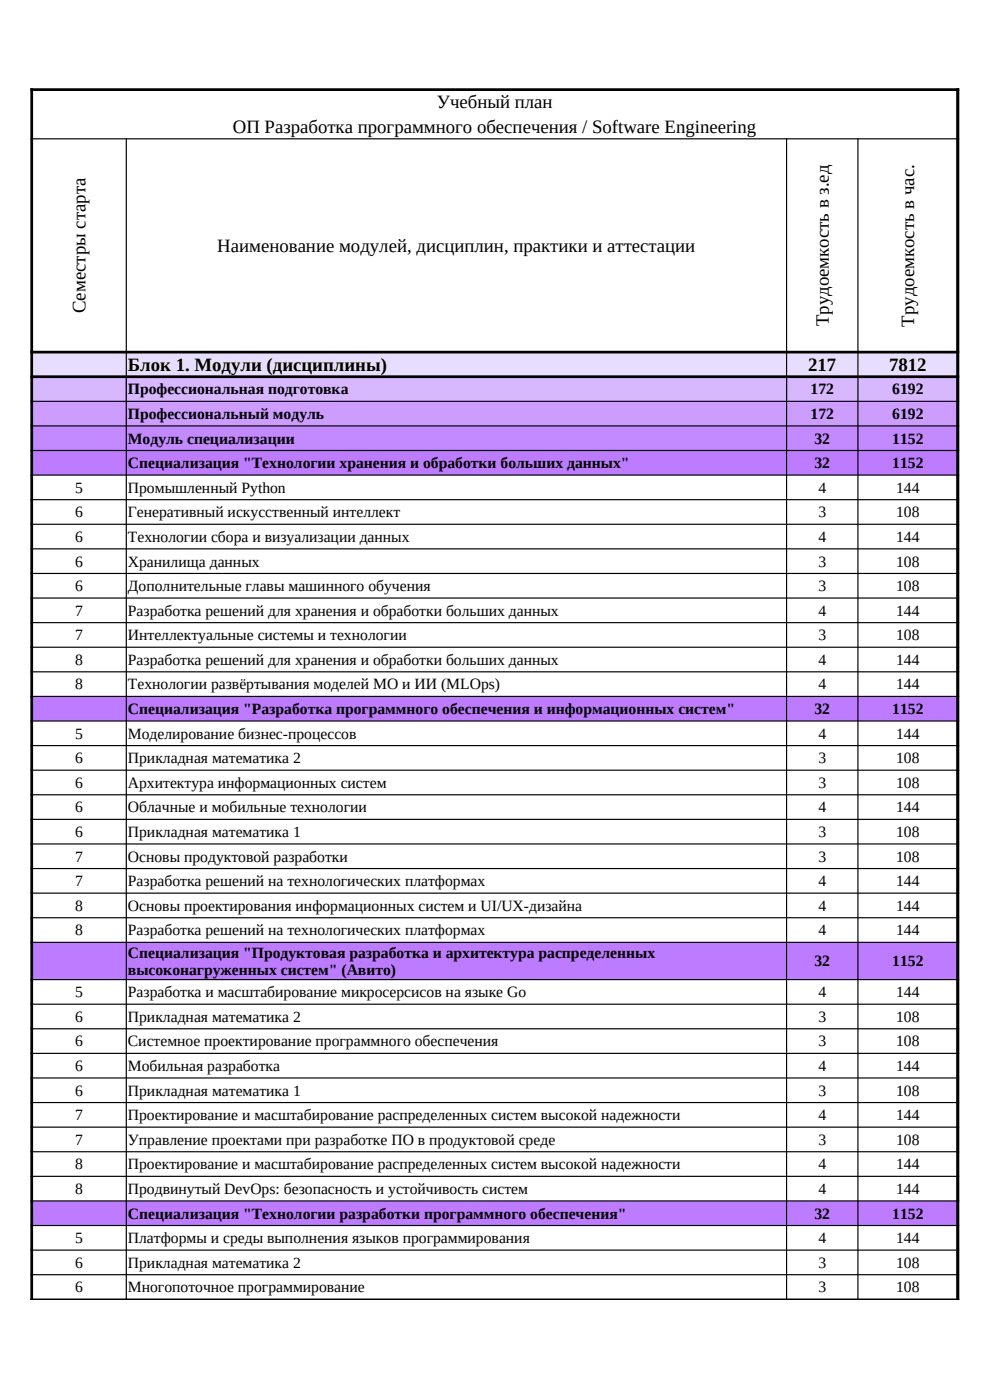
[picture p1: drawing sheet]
<svg xmlns="http://www.w3.org/2000/svg" width="210mm" height="297mm" viewBox="0 0 210 297" stroke-linecap="round" stroke-linejoin="round" font-family="sans-serif">
<defs><g id="words">
<g font-size="4">
<text x="92.7" y="23">Учебный план</text>
<text x="49.4" y="28.2">ОП Разработка программного обеспечения / Software Engineering</text>
<text x="46.1" y="53.4">Наименование модулей, дисциплин, практики и аттестации</text>
<text x="18.1" y="66.4" transform="rotate(-90 18.1 66.4)">Семестры старта</text>
<text x="175.8" y="69.2" transform="rotate(-90 175.8 69.2)">Трудоемкость в з.ед</text>
<text x="194" y="69.3" transform="rotate(-90 194 69.3)">Трудоемкость в час.</text>
<text x="27.1" y="78.7">Блок 1. Модули (дисциплины)</text>
<text x="171.4" y="78.7">217</text>
<text x="188.6" y="78.7">7812</text>
</g>
<g font-size="3.3">
<text x="27.1" y="83.7">Профессиональная подготовка</text>
<text x="171.9" y="83.7">172</text>
<text x="189.3" y="83.7">6192</text>
<text x="27.1" y="88.9">Профессиональный модуль</text>
<text x="171.9" y="88.9">172</text>
<text x="189.3" y="88.9">6192</text>
<text x="27.1" y="94.1">Модуль специализации</text>
<text x="172.8" y="94.1">32</text>
<text x="189.3" y="94.1">1152</text>
<text x="27.1" y="99.3">Специализация &quot;Технологии хранения и обработки больших данных&quot;</text>
<text x="172.8" y="99.3">32</text>
<text x="189.3" y="99.3">1152</text>
<text x="15.9" y="104.5">5</text>
<text x="27.1" y="104.5">Промышленный Python</text>
<text x="173.6" y="104.5">4</text>
<text x="190.1" y="104.5">144</text>
<text x="15.9" y="109.7">6</text>
<text x="27.1" y="109.7">Генеративный искусственный интеллект</text>
<text x="173.6" y="109.7">3</text>
<text x="190.1" y="109.7">108</text>
<text x="15.9" y="115">6</text>
<text x="27.1" y="115">Технологии сбора и визуализации данных</text>
<text x="173.6" y="115">4</text>
<text x="190.1" y="115">144</text>
<text x="15.9" y="120.2">6</text>
<text x="15.9" y="125.4">6</text>
<text x="27.1" y="120.2">Хранилища данных</text>
<text x="27.1" y="125.4">Дополнительные главы машинного обучения</text>
<text x="173.6" y="120.2">3</text>
<text x="173.6" y="125.4">3</text>
<text x="190.1" y="120.2">108</text>
<text x="190.1" y="125.4">108</text>
<text x="15.9" y="130.6">7</text>
<text x="27.1" y="130.6">Разработка решений для хранения и обработки больших данных</text>
<text x="173.6" y="130.6">4</text>
<text x="190.1" y="130.6">144</text>
<text x="15.9" y="135.8">7</text>
<text x="27.1" y="135.8">Интеллектуальные системы и технологии</text>
<text x="173.6" y="135.8">3</text>
<text x="190.1" y="135.8">108</text>
<text x="15.9" y="141">8</text>
<text x="27.1" y="141">Разработка решений для хранения и обработки больших данных</text>
<text x="173.6" y="141">4</text>
<text x="190.1" y="141">144</text>
<text x="15.9" y="146.3">8</text>
<text x="27.1" y="146.3">Технологии развёртывания моделей МО и ИИ (MLOps)</text>
<text x="173.6" y="146.3">4</text>
<text x="190.1" y="146.3">144</text>
<text x="27.1" y="151.5">Специализация &quot;Разработка программного обеспечения и информационных систем&quot;</text>
<text x="172.8" y="151.5">32</text>
<text x="189.3" y="151.5">1152</text>
<text x="15.9" y="156.7">5</text>
<text x="15.9" y="161.9">6</text>
<text x="27.1" y="156.7">Моделирование бизнес-процессов</text>
<text x="27.1" y="161.9">Прикладная математика 2</text>
<text x="173.6" y="156.7">4</text>
<text x="173.6" y="161.9">3</text>
<text x="190.1" y="156.7">144</text>
<text x="190.1" y="161.9">108</text>
<text x="15.9" y="167.1">6</text>
<text x="27.1" y="167.1">Архитектура информационных систем</text>
<text x="173.6" y="167.1">3</text>
<text x="190.1" y="167.1">108</text>
<text x="15.9" y="172.3">6</text>
<text x="27.1" y="172.3">Облачные и мобильные технологии</text>
<text x="173.6" y="172.3">4</text>
<text x="190.1" y="172.3">144</text>
<text x="15.9" y="177.6">6</text>
<text x="27.1" y="177.6">Прикладная математика 1</text>
<text x="173.6" y="177.6">3</text>
<text x="190.1" y="177.6">108</text>
<text x="15.9" y="182.8">7</text>
<text x="27.1" y="182.8">Основы продуктовой разработки</text>
<text x="173.6" y="182.8">3</text>
<text x="190.1" y="182.8">108</text>
<text x="15.9" y="188">7</text>
<text x="27.1" y="188">Разработка решений на технологических платформах</text>
<text x="173.6" y="188">4</text>
<text x="190.1" y="188">144</text>
<text x="15.9" y="193.2">8</text>
<text x="27.1" y="193.2">Основы проектирования информационных систем и UI/UX-дизайна</text>
<text x="173.6" y="193.2">4</text>
<text x="190.1" y="193.2">144</text>
<text x="15.9" y="198.4">8</text>
<text x="27.1" y="198.4">Разработка решений на технологических платформах</text>
<text x="27.1" y="203.2">Специализация &quot;Продуктовая разработка и архитектура распределенных</text>
<text x="173.6" y="198.4">4</text>
<text x="190.1" y="198.4">144</text>
<text x="27.1" y="206.8">высоконагруженных систем&quot; (Авито)</text>
<text x="172.8" y="205">32</text>
<text x="189.3" y="205">1152</text>
<text x="15.9" y="211.6">5</text>
<text x="27.1" y="211.6">Разработка и масштабирование микросерсисов на языке Go</text>
<text x="173.6" y="211.6">4</text>
<text x="190.1" y="211.6">144</text>
<text x="15.9" y="216.8">6</text>
<text x="15.9" y="222">6</text>
<text x="27.1" y="216.8">Прикладная математика 2</text>
<text x="27.1" y="222">Системное проектирование программного обеспечения</text>
<text x="173.6" y="216.8">3</text>
<text x="173.6" y="222">3</text>
<text x="190.1" y="216.8">108</text>
<text x="190.1" y="222">108</text>
<text x="15.9" y="227.2">6</text>
<text x="27.1" y="227.2">Мобильная разработка</text>
<text x="173.6" y="227.2">4</text>
<text x="190.1" y="227.2">144</text>
<text x="15.9" y="232.4">6</text>
<text x="27.1" y="232.4">Прикладная математика 1</text>
<text x="173.6" y="232.4">3</text>
<text x="190.1" y="232.4">108</text>
<text x="15.9" y="237.6">7</text>
<text x="27.1" y="237.6">Проектирование и масштабирование распределенных систем высокой надежности</text>
<text x="173.6" y="237.6">4</text>
<text x="190.1" y="237.6">144</text>
<text x="15.9" y="242.9">7</text>
<text x="27.1" y="242.9">Управление проектами при разработке ПО в продуктовой среде</text>
<text x="173.6" y="242.9">3</text>
<text x="190.1" y="242.9">108</text>
<text x="15.9" y="248.1">8</text>
<text x="27.1" y="248.1">Проектирование и масштабирование распределенных систем высокой надежности</text>
<text x="173.6" y="248.1">4</text>
<text x="190.1" y="248.1">144</text>
<text x="15.9" y="253.3">8</text>
<text x="27.1" y="253.3">Продвинутый DevOps: безопасность и устойчивость систем</text>
<text x="173.6" y="253.3">4</text>
<text x="190.1" y="253.3">144</text>
<text x="15.9" y="263.7">5</text>
<text x="27.1" y="258.5">Специализация &quot;Технологии разработки программного обеспечения&quot;</text>
<text x="27.1" y="263.7">Платформы и среды выполнения языков программирования</text>
<text x="172.8" y="258.5">32</text>
<text x="173.6" y="263.7">4</text>
<text x="189.3" y="258.5">1152</text>
<text x="190.1" y="263.7">144</text>
<text x="15.9" y="268.9">6</text>
<text x="27.1" y="268.9">Прикладная математика 2</text>
<text x="173.6" y="268.9">3</text>
<text x="190.1" y="268.9">108</text>
<text x="15.9" y="274.2">6</text>
<text x="27.1" y="274.2">Многопоточное программирование</text>
<text x="173.6" y="274.2">3</text>
<text x="190.1" y="274.2">108</text>
</g>
</g></defs>
<path d="M6.7 74.7h196.5v5.2h-196.5z" fill-rule="evenodd" fill="#e7ddff"/>
<path d="M6.7 79.9h196.5v5.2h-196.5z" fill-rule="evenodd" fill="#d7b8ff"/>
<path d="M6.7 85.1h196.5v5.3h-196.5z" fill-rule="evenodd" fill="#cc9dff"/>
<path d="M6.7 90.4h196.5v5.2h-196.5z" fill-rule="evenodd" fill="#c389ff"/>
<path d="M6.7 95.6h196.5v5.2h-196.5z" fill-rule="evenodd" fill="#bd7bff"/>
<path d="M6.7 100.8h196.5v46.9h-196.5z" fill-rule="evenodd" fill="#fff"/>
<path d="M6.7 147.7h196.5v5.3h-196.5z" fill-rule="evenodd" fill="#bd7bff"/>
<path d="M6.7 153h196.5v46.9h-196.5z" fill-rule="evenodd" fill="#fff"/>
<path d="M6.7 199.9h196.5v7.9h-196.5z" fill-rule="evenodd" fill="#bd7bff"/>
<path d="M6.7 207.8h196.5v47h-196.5z" fill-rule="evenodd" fill="#fff"/>
<path d="M6.7 254.8h196.5v5.2h-196.5z" fill-rule="evenodd" fill="#bd7bff"/>
<path d="M6.7 260h196.5v15.6h-196.5z" fill-rule="evenodd" fill="#fff"/>
<path d="M6.4 19h197.1M6.7 18.7v257.1M203.2 18.7v257.1M6.4 74.7h197.1M6.4 79.9h197.1" fill="none" stroke="#000" stroke-width=".58"/>
<g fill="none" stroke="#000" stroke-width=".25">
<path d="M6.4 29.5h197.1M26.8 29.3v246.5M166.9 29.3v246.5M182 29.3v246.5M6.4 85.1h197.1M6.4 90.4h197.1M6.4 95.6h197.1M6.4 100.8h197.1M6.4 106h197.1M6.4 111.2h197.1M6.4 116.4h197.1M6.4 121.7h197.1"/>
<path d="M6.4 126.9h197.1M6.4 132.1h197.1M6.4 137.3h197.1M6.4 142.5h197.1M6.4 147.7h197.1M6.4 153h197.1M6.4 158.2h197.1M6.4 163.4h197.1M6.4 168.6h197.1M6.4 173.8h197.1M6.4 179h197.1M6.4 184.3h197.1"/>
<path d="M6.4 189.5h197.1M6.4 194.7h197.1M6.4 199.9h197.1M6.4 207.8h197.1M6.4 213h197.1M6.4 218.2h197.1M6.4 223.5h197.1M6.4 228.7h197.1M6.4 233.9h197.1M6.4 239.1h197.1M6.4 244.3h197.1M6.4 249.6h197.1"/>
<path d="M6.4 254.8h197.1M6.4 260h197.1M6.4 265.2h197.1M6.4 270.4h197.1M6.4 275.6h197.1"/>
</g>
<use href="#words"/>
</svg>
